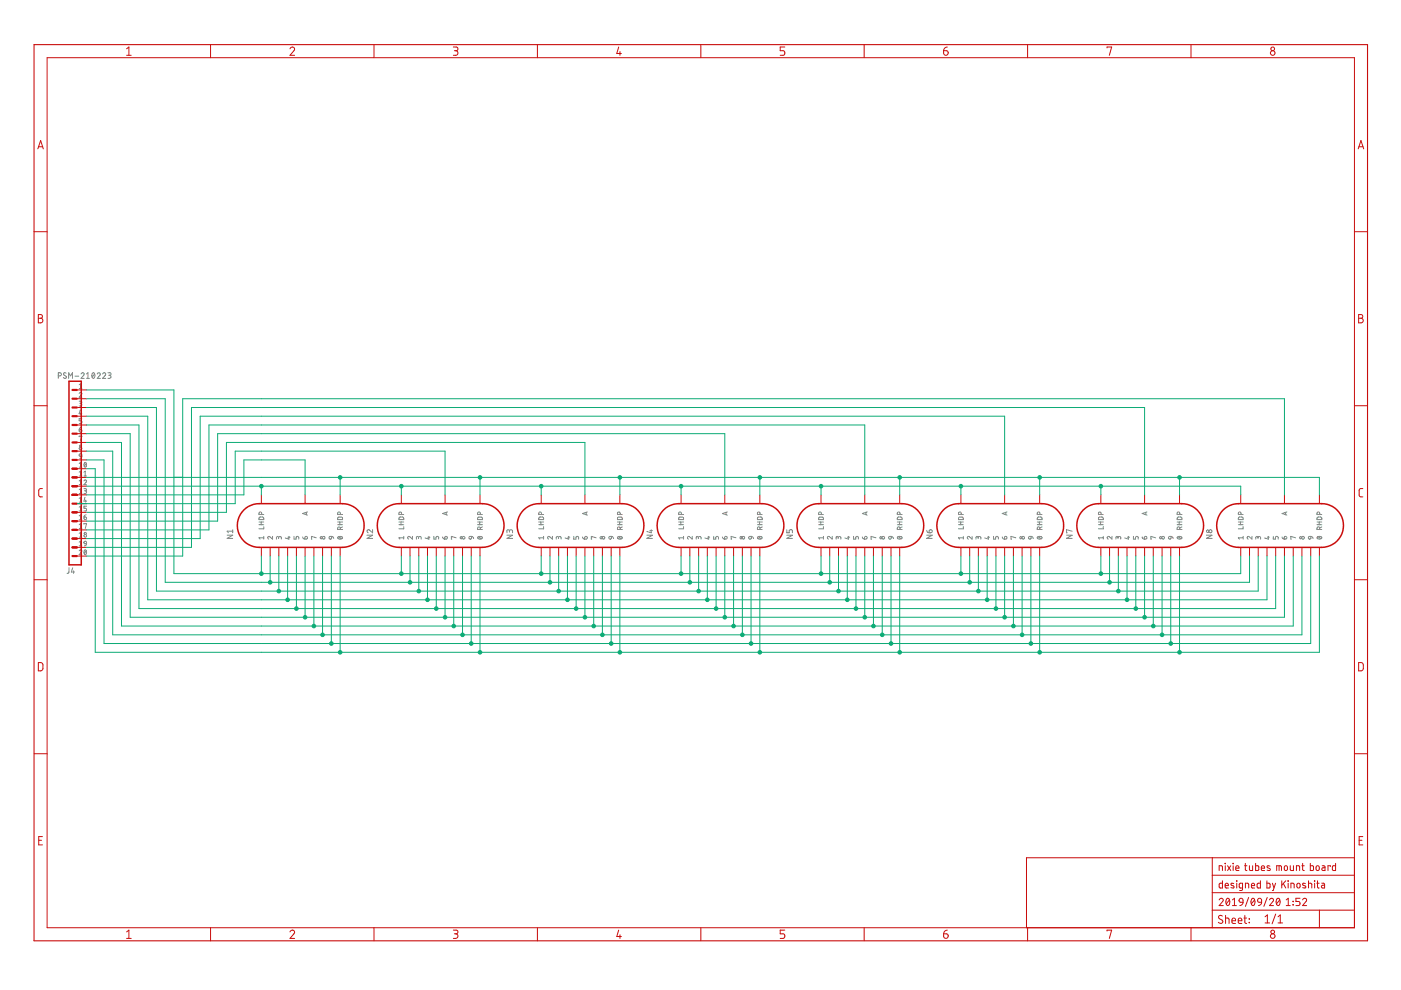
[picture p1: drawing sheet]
<svg xmlns="http://www.w3.org/2000/svg" width="297mm" height="210mm" viewBox="0 0 297 210" stroke-linecap="round" stroke-linejoin="round" font-family="sans-serif">
<g fill="none" stroke="#808080" stroke-width=".21">
<path d="M12.4 79.7l.6-.1v-.3l-.2-.2-.4-.1v1.2M14 79.1h-.4l-.1 .2 .4 .4a.29 .29 0 0 1 .1 .5 .29 .29 0 0 1-.5-.1h-.1M15.9 79.8h.8M17.2 79.3a.32 .32 0 0 1 .4-.2 .32 .32 0 0 1 .1 .5l-.5 .6h.6M18.3 79.3l.3-.3v1.2M19.6 79.1h.1a.6 .6 0 0 1 .4 .5 .6 .6 0 0 1-.4 .6l-.2-.6zM20.1 79.3l-.6 .6M20.6 79.3a.32 .32 0 0 1 .5-.2 .32 .32 0 0 1 .1 .5l-.6 .6h.7M21.8 79.3a.32 .32 0 0 1 .4-.2 .32 .32 0 0 1 .1 .5l-.5 .6h.6M22.9 79l.5 .1 .1 .1-.1 .3-.4 .1M23.2 79.6l.3 .2v.3l-.6 .1M14.6 80.2v-1.2l.4 .7 .4-.7v1.2"/>
<path d="M16.8 85.1l.5 .1v.3h-.4M16.8 83.4a.28 .28 0 0 1 .4-.2 .28 .28 0 0 1 .1 .5l-.5 .5h.6M16.8 91.1h.3a.29 .29 0 0 1 .3 .3 .29 .29 0 0 1-.3 .3 .29 .29 0 0 1-.3-.3zM16.8 92.6v-.1h.6l-.3 1M16.8 81.6l.3-.2v1M16.8 98.3l.3-.3v1.1M16.8 82.4h.6M16.8 99.1h.6M16.9 96.2h.4l.1 .6-.6-.2zM17 86.9l-.2 .8h.6M17.1 85.5l.3 .4-.2 .2h-.4M17.2 87.5v.4"/>
<path d="M17.3 90.6l-.4 .2-.1 .3M17.4 88.8h-.6v.4l.5 .1 .1 .2-.1 .3h-.5M17.4 96.8l-.2 .3-.3 .1M17.9 98.1h.1a.51 .51 0 0 1 .4 .5 .51 .51 0 0 1-.4 .4l-.2-.4zM18.3 98.3l-.5 .5M18.3 80.2h.7M16.8 116.8a.28 .28 0 0 1 .4-.2 .28 .28 0 0 1 .1 .4l-.5 .6h.6M16.8 113.9h.6M16.8 110.2h.6M16.8 100.1l.3-.2v1M16.8 102l.3-.3v1.1M16.8 103.8l.3-.2v1"/>
<path d="M16.8 105.7l.3-.2v1M16.8 107.5l.3-.2v1M16.8 109.4l.3-.2v1M16.8 111.3l.3-.3v1M16.8 113.1l.3-.2v1M16.8 115l.3-.3v1M16.8 100.9h.6M16.8 102.8h.6M16.8 104.6h.6M16.8 106.5h.6M16.8 108.3h.6M16.8 112h.6"/>
<path d="M16.8 115.7h.6M17.8 102a.28 .28 0 0 1 .4-.2 .28 .28 0 0 1 .1 .4l-.5 .6h.6M17.8 103.6l.5 .1-.1 .3-.3 .1M17.8 109.6h.4l.2 .3M17.8 109.6l.1 .5h.3l.2-.2M17.8 100.9h.6M17.8 100.1l.3-.2v1M17.8 111.1l.6-.1-.3 1M17.9 114.8h.3l.2 .5-.6-.1zM17.9 116.6h.1a.51 .51 0 0 1 .4 .5 .51 .51 0 0 1-.4 .5l-.2-.5zM18 105.5l-.2 .8h.6M18.1 104.1l.3 .3-.2 .2h-.4"/>
<path d="M18.2 106v.5M18.2 109.2l-.3 .1-.1 .3M18.3 116.8l-.5 .6M18.4 107.3h-.6v.5h.4l.2 .2-.2 .3h-.4M18.4 115.3l-.2 .3-.3 .1M18.4 109.9h.1M48.2 113.5h1.1l-1.1 .7h1.1M49.3 112.6h-1.1l.2 .4M49.3 112.3v.7M54.9 111.3h1M54.9 110.7h1M55 109.7l.8-.1 .1 .6h-1z"/>
<path d="M55.4 110.7v.6M55.5 109.1v-.4l-.2-.2-.3 .1-.1 .5h1M55.9 114h-1l.2 .3M55.9 111.7v.4h-1M55.9 113.7v.6M57.8 113.7v.6l-.6-.5a.28 .28 0 0 0-.4 .1 .28 .28 0 0 0 .2 .4M59.1 114l.1-.2h.3l.1 .5M59.1 114.2l-.1-.3-.2-.2-.1 .2-.1 .4M61 113.9h.5M61.3 113.7v.6l-.8-.2M62.3 113.7v.6h.5v-.4l.2-.2 .3 .2 .1 .4M64.2 113.9l.1 .3 .3 .1"/>
<path d="M64.7 113.9a.29 .29 0 0 1 .5 0 .29 .29 0 0 1-.3 .4h-.3zM64.9 108.6v.5M65.2 108.5l-1 .4 1 .3M67.1 114l-1.1-.3 .1 .6M69.8 113.8l.5-.1v.4a.29 .29 0 0 1-.4 .2 .29 .29 0 0 1-.1-.5zM70.3 113.7l.3 .2 .2 .3M71.6 111.3h1M71.6 110.7h1M71.7 113.9a.57 .57 0 0 1 .9 .2 .58 .58 0 0 1-1-.2zM71.7 109.7l.7-.1 .2 .2v.4h-1zM71.8 113.8l.6 .4M72.1 110.7v.6"/>
<path d="M72.2 112.3l-.1-.5h-.4l-.1 .5h1M72.2 109.1l-.1-.5-.3-.1-.2 .2v.4h1M72.6 111.7l-.4 .2M77.8 113.5h1.2l-1.2 .7h1.2M79 112.3v.7l-.7-.6a.33 .33 0 0 0-.5 .1 .33 .33 0 0 0 .3 .5M84.6 111.3h1M84.6 110.7h1M84.7 109.7l.7-.1 .2 .6h-1zM85 110.7v.6M85.1 109.1l-.1-.5-.2-.1-.2 .2v.4h1M85.6 114h-1l.2 .3M85.6 111.7v.4h-1"/>
<path d="M85.6 113.7v.6M87.4 113.7v.6l-.5-.5a.28 .28 0 0 0-.5 .1 .28 .28 0 0 0 .3 .4M88.7 114l.1-.2h.4l.1 .5M88.7 114.2v-.3l-.2-.2-.2 .2v.4M90.7 113.9h.5M90.9 113.7v.6l-.8-.2M92 113.7v.6h.4l.1-.4 .2-.2 .3 .2v.4M93.9 113.9l.1 .3 .3 .1M94.3 113.9a.29 .29 0 0 1 .5 0 .29 .29 0 0 1-.2 .4h-.3zM94.6 108.6v.5M94.9 108.5l-1 .4 1 .3M96.7 114l-1-.3 .1 .6"/>
<path d="M99.5 113.8l.5-.1v.4a.29 .29 0 0 1-.4 .2 .29 .29 0 0 1-.1-.5zM100 113.7l.3 .2 .1 .3M101.3 111.3h1M101.3 110.7h1M101.3 113.9a.56 .56 0 0 1 1 .2 .5 .5 0 0 1-.6 .2 .5 .5 0 0 1-.4-.4zM101.3 109.7l.8-.1 .2 .6h-1zM101.5 113.8l.5 .4M101.7 110.7v.6M101.8 112.3l-.1-.5h-.3l-.1 .5h1M101.8 109.1l-.1-.5-.2-.1-.2 .2v.4h1M102.3 111.7l-.5 .2M107.5 113.5h1.2l-1.2 .7h1.2"/>
<path d="M108 112.6l.3-.3 .2 .1 .2 .6M108 112.8l-.1-.4-.2-.1-.2 .2v.5M114.2 111.3h1.1M114.2 110.7h1.1M114.3 109.7l.8-.1 .2 .6h-1.1zM114.7 110.7v.6M114.8 109.1l-.1-.5-.3-.1-.1 .2-.1 .4h1.1M115.3 114h-1.1l.3 .3M115.3 111.7v.4h-1.1M115.3 113.7v.6M117.1 113.7v.6l-.6-.5a.28 .28 0 0 0-.4 .1 .28 .28 0 0 0 .2 .4M118.4 114l.1-.2h.4l.1 .5"/>
<path d="M118.4 114.2v-.3l-.2-.2-.2 .2-.1 .4M120.4 113.9h.4M120.6 113.7v.6l-.8-.2M121.6 113.7v.6h.5v-.4l.2-.2 .3 .2 .1 .4M123.5 113.9l.1 .3 .4 .1M124 113.9a.29 .29 0 0 1 .5 0 .29 .29 0 0 1-.3 .4h-.2zM124.3 108.6v.5M124.5 108.5l-1 .4 1 .3M126.4 114l-1-.3 .1 .6M129.1 113.8l.5-.1v.4a.28 .28 0 0 1-.4 .2 .28 .28 0 0 1-.1-.5zM129.6 113.7l.4 .2 .1 .3M130.9 111.3h1"/>
<path d="M130.9 110.7h1M131 113.9a.58 .58 0 0 1 .9 .2 .57 .57 0 0 1-1-.2zM131 109.7l.8-.1 .1 .6h-1zM131.1 113.8l.6 .4M131.4 110.7v.6M131.5 112.3l-.1-.5h-.4l-.1 .5h1M131.5 109.1v-.4l-.2-.2-.3 .1-.1 .5h1M131.9 111.7l-.4 .2M137.1 113.5h1.2l-1.2 .7h1.2M137.8 112.5h.5M138.1 112.3v.7l-1-.3M143.9 111.3h1"/>
<path d="M143.9 110.7h1M144 109.7l.7-.1 .2 .2v.4h-1zM144.4 110.7v.6M144.5 109.1l-.1-.4-.1-.2-.3 .1-.1 .5h1M144.9 114h-1l.2 .3M144.9 111.7v.4h-1M144.9 113.7v.6M146.8 113.7v.6l-.6-.5a.28 .28 0 0 0-.4 .1 .28 .28 0 0 0 .2 .4M148.1 114l.1-.2h.3l.1 .5M148.1 114.2l-.1-.3-.2-.2-.2 .2v.4M150 113.9h.5M150.3 113.7v.6l-.8-.2"/>
<path d="M151.3 113.7v.6h.5v-.4l.2-.2 .3 .2v.4M153.2 113.9l.1 .3 .3 .1M153.6 113.9a.3 .3 0 0 1 .6 0 .29 .29 0 0 1-.3 .4h-.3zM153.9 108.6v.5M154.2 108.5l-1 .4 1 .3M156 114l-1-.3 .1 .6M158.8 113.8l.5-.1v.4a.29 .29 0 0 1-.4 .2 .29 .29 0 0 1-.1-.5zM159.3 113.7l.3 .2 .1 .3M160.6 111.3h1M160.6 110.7h1M160.7 113.9a.56 .56 0 0 1 .9 .2 .5 .5 0 0 1-.6 .2 .5 .5 0 0 1-.3-.4zM160.7 109.7l.7-.1 .2 .6h-1z"/>
<path d="M160.8 113.8l.6 .4M161 110.7v.6M161.1 112.3l-.1-.5h-.3l-.1 .5h1M161.1 109.1l-.1-.5-.2-.1-.2 .2v.4h1M161.6 111.7l-.5 .2M166.8 112.3v.7h.5v-.4a.35 .35 0 0 1 .4-.3 .35 .35 0 0 1 .3 .3v.4M166.8 113.5h1.2l-1.2 .7h1.2M173.6 111.3h1M173.6 110.7h1M173.7 109.7l.7-.1 .2 .6h-1zM174 110.7v.6M174.1 109.1l-.1-.5-.2-.1-.2 .2v.4h1"/>
<path d="M174.6 114h-1l.2 .3M174.6 111.7v.4h-1M174.6 113.7v.6M176.4 113.7v.6l-.5-.5a.28 .28 0 0 0-.5 .1 .28 .28 0 0 0 .2 .4M177.7 114l.1-.2h.4l.1 .5M177.7 114.2v-.3l-.2-.2-.2 .2v.4M179.7 113.9h.4M179.9 113.7v.6l-.8-.2M181 113.7v.6h.4l.1-.4 .2-.2 .3 .2v.4M182.8 113.9l.2 .3 .3 .1M183.3 113.9a.29 .29 0 0 1 .5 0 .29 .29 0 0 1-.2 .4h-.3zM183.6 108.6v.5"/>
<path d="M183.9 108.5l-1.1 .4 1.1 .3M185.7 114l-1-.3v.6h.1M188.4 113.8l.6-.1v.4a.29 .29 0 0 1-.4 .2 .29 .29 0 0 1-.2-.5zM189 113.7l.3 .2 .1 .3M190.2 111.3h1.1M190.2 110.7h1.1M190.3 113.9a.56 .56 0 0 1 .9 .2 .5 .5 0 0 1-.5 .2 .5 .5 0 0 1-.4-.4zM190.3 109.7l.8-.1 .2 .6h-1.1zM190.5 113.8l.6 .4M190.7 110.7v.6M190.8 112.3l-.1-.5h-.3l-.2 .5h1.1M190.8 109.1l-.1-.5-.4 .1-.1 .4h1.1"/>
<path d="M191.3 111.7l-.5 .2M196.5 112.4a.51 .51 0 0 0 .5 .6M196.5 113.5h1.2l-1.2 .7h1.2M197.1 112.4a.34 .34 0 0 1 .5 .1 .34 .34 0 0 1-.3 .5h-.3zM203.2 111.3h1M203.2 110.7h1M203.3 109.7l.8-.1 .1 .6h-1zM203.7 110.7v.6M203.8 109.1v-.4l-.2-.2-.3 .1-.1 .5h1M204.2 114h-1l.3 .3M204.2 111.7v.4h-1M204.2 113.7v.6"/>
<path d="M206.1 113.7v.6l-.6-.5a.28 .28 0 0 0-.4 .1 .28 .28 0 0 0 .2 .4M207.4 114l.1-.2h.4l.1 .5M207.4 114.2l-.1-.3-.1-.2-.2 .2-.1 .4M209.4 113.9h.4M209.6 113.7v.6l-.8-.2M210.7 113.7v.6h.4v-.4l.2-.2 .3 .2 .1 .4M212.5 113.9l.1 .3 .4 .1M213 113.9a.29 .29 0 0 1 .5 0 .29 .29 0 0 1-.3 .4h-.2zM213.3 108.6v.5M213.5 108.5l-1 .4 1 .3M215.4 114l-1-.3 .1 .6M218.1 113.8l.5-.1v.4a.29 .29 0 0 1-.4 .2 .29 .29 0 0 1-.1-.5z"/>
<path d="M218.6 113.7l.3 .2 .2 .3M219.9 111.3h1M219.9 110.7h1M220 113.9a.56 .56 0 0 1 .9 .2 .58 .58 0 0 1-1-.2zM220 109.7l.7-.1 .2 .2v.4h-1zM220.1 113.8l.6 .4M220.4 110.7v.6M220.5 112.3l-.1-.5h-.4l-.1 .5h1M220.5 109.1l-.1-.5-.3-.1-.2 .2v.4h1M220.9 111.7l-.4 .2M226.1 113.5h1.2l-1.2 .7h1.2M227.3 112.6l-1.2-.3v.7h.2"/>
<path d="M232.9 111.3h1M232.9 110.7h1M233 109.7l.7-.1 .2 .6h-1zM233.3 110.7v.6M233.4 109.1l-.1-.5-.2-.1-.2 .2v.4h1M233.9 114h-1l.2 .3M233.9 111.7v.4h-1M233.9 113.7v.6M235.8 113.7v.6l-.6-.5a.28 .28 0 0 0-.4 .1 .28 .28 0 0 0 .2 .4M237 114l.2-.2h.3l.1 .5M237 114.2v-.3l-.2-.2-.2 .2v.4M239 113.9h.5"/>
<path d="M239.2 113.7v.6l-.8-.2M240.3 113.7v.6h.4l.1-.4 .2-.2 .3 .2v.4M242.2 113.9l.1 .3 .3 .1M242.8 113.7l-.2 .2v.4M242.8 113.7h.1M242.9 113.7l.2 .1v.4l-.5 .1M242.9 108.6v.5M243.2 108.5l-1 .4 1 .3M245 114l-1-.3v.6h.1M247.8 113.8l.5-.1v.4a.29 .29 0 0 1-.4 .2 .29 .29 0 0 1-.1-.5zM248.3 113.7l.3 .2 .1 .3M249.6 111.3h1"/>
<path d="M249.6 110.7h1M249.6 113.9a.56 .56 0 0 1 1 .2 .5 .5 0 0 1-.6 .2 .5 .5 0 0 1-.4-.4zM249.7 109.7l.7-.1 .2 .6h-1zM249.8 113.8l.6 .4M250 110.7v.6M250.1 112.3l-.1-.5h-.3l-.1 .5h1M250.1 109.1l-.1-.5-.2-.1-.2 .2v.4h1M250.6 111.7l-.5 .2M255.8 113.5h1.2l-1.2 .7h1.2M262.6 111.3h1M262.6 110.7h1M262.6 109.7l.8-.1 .2 .6h-1z"/>
<path d="M263 110.7v.6M263.1 109.1l-.1-.5-.2-.1-.2 .2v.4h1M263.6 114h-1l.2 .3M263.6 111.7v.4h-1M263.6 113.7v.6M265.4 113.7v.6l-.5-.5a.28 .28 0 0 0-.5 .1 .28 .28 0 0 0 .2 .4M266.7 114l.1-.2h.4l.1 .5M266.7 114.2v-.3l-.2-.2-.2 .2v.4M268.7 113.9h.4M268.9 113.7v.6l-.8-.2M270 113.7v.6h.4v-.4l.2-.2 .4 .2v.4M271.8 113.9l.1 .3 .4 .1"/>
<path d="M272.3 113.9a.29 .29 0 0 1 .5 0 .29 .29 0 0 1-.2 .4h-.3zM272.6 108.6v.5M272.8 108.5l-1 .4 1 .3M274.7 114l-1-.3 .1 .6M277.5 113.8l.4-.1v.4a.28 .28 0 0 1-.4 .2 .28 .28 0 0 1 0-.5zM277.9 113.7l.4 .2 .1 .3M279.2 111.3h1M279.2 110.7h1M279.3 113.9a.57 .57 0 0 1 .9 .2 .57 .57 0 0 1-.9-.2zM279.3 109.7l.8-.1 .1 .6h-1zM279.5 113.8l.5 .4M279.7 110.7v.6"/>
<path d="M279.8 112.3l-.1-.5h-.4l-.1 .5h1M279.8 109.1v-.4l-.2-.2-.3 .1-.1 .5h1M280.2 111.7l-.4 .2M14.6 120.4v1l-.4 .2M15.4 120.4l-.3 .9h.7M15.6 121v.6"/>
<circle cx="17.1" cy="94.6" r=".23"/>
<circle cx="17.1" cy="95.1" r=".28"/>
<circle cx="18.1" cy="113.6" r=".28"/>
<circle cx="18.1" cy="113.1" r=".23"/>
<circle cx="68.1" cy="114" r=".22"/>
<circle cx="68.6" cy="114" r=".29"/>
<circle cx="97.8" cy="114" r=".23"/>
<circle cx="98.3" cy="114" r=".29"/>
<circle cx="127.4" cy="114" r=".22"/>
<circle cx="127.9" cy="114" r=".28"/>
<circle cx="157.1" cy="114" r=".23"/>
<circle cx="157.6" cy="114" r=".29"/>
<circle cx="186.8" cy="114" r=".23"/>
<circle cx="187.3" cy="114" r=".28"/>
<circle cx="216.4" cy="114" r=".22"/>
<circle cx="216.9" cy="114" r=".29"/>
<circle cx="246.1" cy="114" r=".23"/>
<circle cx="246.6" cy="114" r=".29"/>
<circle cx="256.1" cy="112.6" r=".26"/>
<circle cx="256.6" cy="112.6" r=".33"/>
<circle cx="275.8" cy="114" r=".22"/>
<circle cx="276.3" cy="114" r=".28"/>
</g>
<g fill="none" stroke="#c90d0c" stroke-width=".21">
<path d="M10 12.2h277.2v184.5h-277.2zM26.8 10.4l.5-.4v1.7M26.8 11.7h1M44.6 9.5v2.7M61.5 10.4a.48 .48 0 0 1 .7-.4 .48 .48 0 0 1 .1 .8l-.8 .9h1M79.3 9.5v2.7M96.1 10h.6a.39 .39 0 0 1 .4 .4 .39 .39 0 0 1-.4 .4h-.4M96.6 10.8a.49 .49 0 0 1 .5 .4 .49 .49 0 0 1-.5 .5h-.5M113.9 9.5v2.7M131.2 10l-.4 1.3h.9M131.4 10.9v.8M148.6 9.5v2.7"/>
<path d="M166.4 10h-1v.8h.6a.5 .5 0 0 1 .4 .4 .5 .5 0 0 1-.4 .5h-.6M183.2 9.5v2.7M200.1 10.8h.5a.49 .49 0 0 1 .4 .5 .49 .49 0 0 1-.5 .4 .49 .49 0 0 1-.4-.5zM200.9 10l-.5 .1-.3 .7M217.9 9.5v2.7M234.7 10.2v-.2h1l-.5 1.7M252.5 9.5v2.7M8 31.6l.6-1.8 .6 1.8M8.2 31.1h.8M288 31.6l.5-1.8 .6 1.8M288.1 31.1h.9M7.2 49.1h2.8"/>
<path d="M287.2 49.1h2.7M8.1 66.7h.5a.39 .39 0 0 1 .4 .4 .39 .39 0 0 1-.4 .4 .49 .49 0 0 1 .5 .5 .49 .49 0 0 1-.5 .5h-.5zM8.1 67.5h.5M288.1 66.7h.4a.39 .39 0 0 1 .4 .4 .39 .39 0 0 1-.4 .4 .49 .49 0 0 1 .5 .5 .49 .49 0 0 1-.5 .5h-.4zM288.1 67.5h.4M7.2 86h2.8M16.5 90.1h1.9M16.5 88.2h1.9M16.5 86.4h1.9M16.5 84.5h1.9M16.5 82.7h1.9M16.5 91.9h1.9"/>
<path d="M16.5 93.8h1.9M16.5 95.7h1.9M16.5 97.5h1.9M16.5 99.4h1.9M287.2 86h2.7M9 103.6h-.5l-.3 .4 .1 1.1 .2 .2h.5M16.5 101.2h1.9M16.5 103.1h1.9M16.5 104.9h1.9M16.5 106.8h1.9M16.5 108.6h1.9M16.5 110.5h1.9"/>
<path d="M16.5 112.4h1.9M16.5 114.2h1.9M16.5 116.1h1.9M16.5 117.9h1.9M55.4 104.9v1.9M55.4 116.1v1.8M57.3 116.1v1.8M59.1 116.1v1.8M61 116.1v1.8M62.8 116.1v1.8M64.7 104.9v1.9M64.7 116.1v1.8"/>
<path d="M66.5 116.1v1.8M68.4 116.1v1.8M70.3 116.1v1.8M72.1 104.9v1.9M72.1 116.1v1.8M85.1 104.9v1.9M85.1 116.1v1.8M86.9 116.1v1.8M88.8 116.1v1.8M90.6 116.1v1.8M92.5 116.1v1.8M94.4 104.9v1.9"/>
<path d="M94.4 116.1v1.8M96.2 116.1v1.8M98.1 116.1v1.8M99.9 116.1v1.8M101.8 104.9v1.9M101.8 116.1v1.8M114.7 104.9v1.9M114.7 116.1v1.8M116.6 116.1v1.8M118.4 116.1v1.8M120.3 116.1v1.8M122.2 116.1v1.8"/>
<path d="M124 104.9v1.9M124 116.1v1.8M125.9 116.1v1.8M127.7 116.1v1.8M129.6 116.1v1.8M131.4 104.9v1.9M131.4 116.1v1.8M144.4 104.9v1.9M144.4 116.1v1.8M146.3 116.1v1.8M148.1 116.1v1.8M150 116.1v1.8"/>
<path d="M151.8 116.1v1.8M153.7 104.9v1.9M153.7 116.1v1.8M155.5 116.1v1.8M157.4 116.1v1.8M159.2 116.1v1.8M161.1 104.9v1.9M161.1 116.1v1.8M174.1 104.9v1.9M174.1 116.1v1.8M175.9 116.1v1.8M177.8 116.1v1.8"/>
<path d="M179.6 116.1v1.8M181.5 116.1v1.8M183.3 104.9v1.9M183.3 116.1v1.8M185.2 116.1v1.8M187 116.1v1.8M188.9 116.1v1.8M190.8 104.9v1.9M190.8 116.1v1.8M203.7 104.9v1.9M203.7 116.1v1.8M205.6 116.1v1.8"/>
<path d="M207.4 116.1v1.8M209.3 116.1v1.8M211.2 116.1v1.8M213 104.9v1.9M213 116.1v1.8M214.9 116.1v1.8M216.7 116.1v1.8M218.6 116.1v1.8M220.4 104.9v1.9M220.4 116.1v1.8M233.4 104.9v1.9M233.4 116.1v1.8"/>
<path d="M235.2 116.1v1.8M237.1 116.1v1.8M239 116.1v1.8M240.8 116.1v1.8M242.7 104.9v1.9M242.7 116.1v1.8M244.5 116.1v1.8M246.4 116.1v1.8M248.2 116.1v1.8M250.1 104.9v1.9M250.1 116.1v1.8M263.1 104.9v1.9"/>
<path d="M263.1 116.1v1.8M264.9 116.1v1.8M266.8 116.1v1.8M268.6 116.1v1.8M270.5 116.1v1.8M272.3 104.9v1.9M272.3 116.1v1.8M274.2 116.1v1.8M276 116.1v1.8M277.9 116.1v1.8M279.7 104.9v1.9M279.7 116.1v1.8"/>
<path d="M288.9 103.6h-.5l-.2 .4v1.1l.2 .2h.5M7.2 122.9h2.8M287.2 122.9h2.7M7.2 159.8h2.8M8.1 140.5h.7l.3 .3v1.1l-.3 .3h-.7zM287.2 159.8h2.7M288.1 140.5h.6l.3 .3 .1 1-.4 .4h-.6zM8.2 178.2h.6M9 177.4h-.8v1.7h.8M288.2 178.2h.6M288.9 177.4h-.7v1.7h.7M26.8 197.6l.5-.4v1.8"/>
<path d="M26.8 199h1M44.6 196.7v2.8M61.5 197.6a.48 .48 0 0 1 .7-.4 .48 .48 0 0 1 .1 .8l-.8 1h1M79.3 196.7v2.8M96.1 197.2h.6a.39 .39 0 0 1 .4 .4 .39 .39 0 0 1-.4 .4h-.4M96.6 198a.49 .49 0 0 1 .5 .5 .49 .49 0 0 1-.5 .5h-.5M113.9 196.7v2.8M131.2 197.2l-.4 1.4h.9M131.4 198.2v.8M148.6 196.7v2.8M166.4 197.2h-1v.8h.6a.5 .5 0 0 1 .4 .5 .5 .5 0 0 1-.4 .5h-.6M183.2 196.7v2.8"/>
<path d="M200.1 198h.5a.49 .49 0 0 1 .4 .5 .49 .49 0 0 1-.5 .5 .49 .49 0 0 1-.4-.5zM200.9 197.2l-.5 .2-.3 .6M217.9 196.7v2.8M234.7 197.4v-.2h1l-.5 1.8M252.5 196.7v2.8M257 193h30.2M257 181.9v14.8M257 189.3h30.2M257 185.6h30.2M258.5 184.6v-1l.7 .1v.9M258.5 190.8a.42 .42 0 0 1 .6-.3 .42 .42 0 0 1 .1 .6l-.7 .9h.9M259.2 194.2l-.6-.1-.2 .4v.2l.7 .4a.43 .43 0 0 1 0 .6 .43 .43 0 0 1-.6 0l-.2-.1"/>
<path d="M259.2 186.8v1.5h-.5l-.2-.3v-.6l.7-.1M259.7 183l.1 .1zM259.8 187.8h.6a.36 .36 0 0 0-.2-.5 .36 .36 0 0 0-.4 .3v.6l.6 .1M259.8 183.6v1M259.8 194.6l.6 .1 .2 .1v1M259.8 194.1v1.7M260.1 190.6l.2-.1a.92 .92 0 0 1 0 1.5 .96 .96 0 0 1-.2-1.4zM260.3 183.6l.6 1M260.7 190.8l-.7 .8M260.9 183.6l-.6 1M261.2 195.2h.8a.4 .4 0 0 0-.3-.5 .4 .4 0 0 0-.5 .3l.1 .7 .7 .1M261.3 192h.8"/>
<path d="M261.3 190.8l.4-.3v1.5M261.4 183l.1 .1zM261.5 183.6v1M261.6 187.3h-.5l-.1 .2 .5 .4 .1 .3h-.6M262 184.1h.7a.36 .36 0 0 0-.3-.5 .36 .36 0 0 0-.4 .3l.1 .6 .6 .1M262.2 186.8h.1zM262.2 187.3v1M262.5 195.2h.8a.4 .4 0 0 0-.3-.5 .4 .4 0 0 0-.5 .3l.1 .7 .7 .1M262.8 190.6l.3-.1 .3 .1 .1 .7-.7-.1-.1-.3zM263.4 188.3h-.5l-.1-.2-.1-.6 .2-.2h.5v1.3l-.1 .2h-.5M263.5 191.3l-.1 .4-.5 .3M263.7 194.6h.6"/>
<path d="M263.9 183.6h.5M263.9 194.1v1.5l.4 .2M264 183l.1 1.4 .3 .2M264.1 188.3v-1l.6 .1 .1 .9M264.7 190.3l-.6 1.9M264.8 194.8l.1 .1zM264.8 195.6h.1zM264.9 183.6v.8l.3 .2h.4v-1M265.3 187.8h.7a.36 .36 0 0 0-.2-.5 .36 .36 0 0 0-.5 .3l.1 .6 .6 .1M265.4 190.6l.3-.1a.92 .92 0 0 1 0 1.5 .96 .96 0 0 1-.3-1.4zM266 190.8l-.7 .8M266.2 183v1.6l.6-.1v-.9h-.6"/>
<path d="M266.8 190.6l.3-.1 .3 .1 .1 .7-.8-.1-.1-.3zM267.2 186.8v1.5h-.5l-.2-.3 .1-.6 .6-.1M267.4 184.1h.7a.37 .37 0 0 0-.2-.5 .37 .37 0 0 0-.5 .3l.1 .6 .6 .1M267.5 191.3l-.1 .4-.6 .3M268.2 194.4l.5-.4v1.7M268.2 195.7h1M268.6 186.8v1.5h.5l.2-.3v-.6l-.7-.1M268.7 190.3l-.7 1.9M269.2 190.8a.42 .42 0 0 1 .5-.3 .42 .42 0 0 1 .2 .6l-.7 .9h.8M269.2 183.6h-.5l-.1 .2 .7 .4v.3h-.7M269.8 187.3l.3 1M270.4 187.3l-.5 1.5h-.1"/>
<path d="M270.5 193.8l-.8 2.1M270.7 184.6v-1h.9l.1 1M270.8 190.6l.2-.1a.92 .92 0 0 1 0 1.5 .96 .96 0 0 1-.2-1.4zM271 195.7h.9M271 194.4l.4-.4v1.7M271.2 183.6v1M271.3 190.8l-.7 .8M271.8 186.8v1.5M272.1 187.3l.5 1M272.4 183.6h.3l.2 .1v.7l-.2 .2-.4-.2zM272.6 186.8l-.8 .9M272.7 190.8l.4-.3v1.5"/>
<path d="M272.7 192h.9M273.1 186.8h.1zM273.1 187.3v1M273.6 183.6v.8l.2 .2h.4v-1M273.7 188.3v-1l.7 .1v.9M274.1 191.1l.1 .1zM274.1 191.8l.1 .1zM274.9 184.6v-1l.6 .1v.9M275.1 187.3h.3l.2 .2 .1 .4-.3 .4-.4-.2zM275.6 190.5h-.8v.6h.5a.44 .44 0 0 1 .3 .5 .44 .44 0 0 1-.3 .4h-.5M276 183.6h.5M276.2 183v1.4l.3 .2"/>
<path d="M276.2 190.8a.42 .42 0 0 1 .6-.3 .42 .42 0 0 1 .1 .6l-.7 .9h.8M276.8 187.3h-.5l-.1 .2 .6 .4v.3h-.6M277.4 187.3l.7 .1v.9M277.4 186.8v1.5M277.8 183v1.6l.6-.1 .1-.8-.7-.1M278.7 186.8h.1zM278.7 187.3v1M279.1 183.6h.3l.3 .1v.5l-.3 .4-.3-.2zM279.2 187.3h.5M279.3 186.8l.1 1.3 .3 .2M279.7 193v3.7M280.2 187.3h.5l.1 .2v.8h-.5l-.1-.3v-.2l.6-.1"/>
<path d="M280.3 183.6h.5l.1 .2v.8h-.5l-.2-.3 .1-.2 .6-.1M282.1 183.7v-.1h-.5v1M283.2 183v1.6l-.6-.1v-.9h.6M287.2 181.9h-69.6v14.8"/>
<circle cx="269.8" cy="11.2" r=".48"/>
<circle cx="269.8" cy="10.4" r=".4"/>
<circle cx="269.8" cy="198.5" r=".48"/>
<circle cx="269.8" cy="197.6" r=".39"/>
</g>
<path d="M14.6 80.8h2.6v39h-2.6zM51.7 108.1a4.7 4.7 0 0 1 3.2-1.3h17.7a4.6 4.6 0 0 1 4.6 4.6 4.6 4.6 0 0 1-4.6 4.7h-17.7a4.6 4.6 0 0 1-4.2-2.9 4.6 4.6 0 0 1 1-5.1zM81.3 108.1a4.7 4.7 0 0 1 3.3-1.3h17.6a4.6 4.6 0 0 1 4.7 4.6 4.6 4.6 0 0 1-4.7 4.7h-17.6a4.6 4.6 0 0 1-4.3-2.9 4.6 4.6 0 0 1 1-5.1zM111 108.1l1-.7a4.5 4.5 0 0 1 2.3-.6h17.6a4.6 4.6 0 0 1 4.6 4.6 4.6 4.6 0 0 1-4.6 4.7h-17.6a4.6 4.6 0 0 1-4.3-2.9 4.6 4.6 0 0 1 1-5.1zM140.7 108.1a4.7 4.7 0 0 1 3.3-1.3h17.6a4.6 4.6 0 0 1 4.6 4.6 4.6 4.6 0 0 1-4.6 4.7h-17.6a4.6 4.6 0 0 1-4.3-2.9 4.6 4.6 0 0 1 1-5.1zM170.3 108.1l1-.7a4.3 4.3 0 0 1 2.3-.6h17.6a4.6 4.6 0 0 1 4.7 4.6 4.6 4.6 0 0 1-4.7 4.7h-17.6a4.6 4.6 0 0 1-4.3-2.9 4.6 4.6 0 0 1 1-5.1zM200 108.1a4.7 4.7 0 0 1 3.3-1.3h17.6a4.6 4.6 0 0 1 4.6 4.6 4.6 4.6 0 0 1-4.6 4.7h-17.6a4.6 4.6 0 0 1-4.3-2.9 4.6 4.6 0 0 1 1-5.1zM229.7 108.1a4.7 4.7 0 0 1 3.2-1.3h17.6a4.6 4.6 0 0 1 4.7 4.6 4.6 4.6 0 0 1-4.7 4.7h-17.6a4.6 4.6 0 0 1-4.2-2.9 4.6 4.6 0 0 1 1-5.1zM259.3 108.1l1-.7a4.5 4.5 0 0 1 2.3-.6h17.6a4.6 4.6 0 0 1 4.6 4.6 4.6 4.6 0 0 1-4.6 4.7h-17.6a4.6 4.6 0 0 1-4.3-2.9 4.6 4.6 0 0 1 1-5.1z" fill="none" stroke="#c90d0c" stroke-width=".32"/>
<g fill="none" stroke="#c90d0c" stroke-width=".47">
<path d="M15.4 86.4h.9M15.4 88.2h.9M15.4 90.1h.9M15.4 82.7h.9M15.4 84.5h.9M15.4 91.9h.9M15.4 93.8h.9M15.4 95.7h.9M15.4 97.5h.9M15.4 99.4h.9M15.4 101.2h.9M15.4 103.1h.9"/>
<path d="M15.4 104.9h.9M15.4 108.6h.9M15.4 106.8h.9M15.4 110.5h.9M15.4 112.4h.9M15.4 114.2h.9M15.4 116.1h.9M15.4 117.9h.9"/>
</g>
<path d="M7.2 9.5h282.7v190h-282.7z" fill="none" stroke="#c90d0c" stroke-width=".23"/>
<g fill="none" stroke="#0dab76" stroke-width=".21">
<path d="M18.4 82.7h18.5v38.9h226.2v-3.7M18.4 86.4h14.8v38.9h233.6v-7.4M18.4 88.2h12.9v39h237.3v-9.3M18.4 90.1h11.1v38.9h241v-11.1M18.4 93.8h7.4v38.9h248.4v-14.8M18.4 95.7h5.5v38.9h252.1v-16.7M18.4 97.5h3.7v38.9h255.8v-18.5M18.4 99.4h1.8v38.9h259.5v-20.4M18.4 84.5h16.6v39h229.9v-5.6M18.4 91.9h9.2v39h244.7v-13M18.4 103.1h244.7v1.8M18.4 104.9h33.3v-7.4h13v7.4"/>
<path d="M18.4 101.2h261.3v3.7M55.4 103.1v1.8M55.4 117.9v3.7M57.3 117.9v5.6M59.1 117.9v7.4M61 117.9v9.3M62.8 117.9v11.1M64.7 117.9v13M66.5 117.9v14.8M68.4 117.9v16.7M70.3 117.9v18.5M72.1 101.2v3.7"/>
<path d="M72.1 117.9v20.4M85.1 103.1v1.8M85.1 117.9v3.7M86.9 117.9v5.6M88.8 117.9v7.4M90.6 117.9v9.3M92.5 117.9v11.1M94.4 104.9v-9.2h-44.5v11.1h-33.4M94.4 117.9v13M96.2 117.9v14.8M98.1 117.9v16.7M99.9 117.9v18.5"/>
<path d="M101.8 101.2v3.7M101.8 117.9v20.4M114.7 103.1v1.8M114.7 117.9v3.7M116.6 117.9v5.6M118.4 117.9v7.4M120.3 117.9v9.3M122.2 117.9v11.1M124 104.9v-11.1h-76v14.8h-29.6M124 117.9v13M125.9 117.9v14.8M127.7 117.9v16.7"/>
<path d="M129.6 117.9v18.5M131.4 101.2v3.7M131.4 117.9v20.4M144.4 103.1v1.8M144.4 117.9v3.7M146.3 117.9v5.6M148.1 117.9v7.4M150 117.9v9.3M151.8 117.9v11.1M153.7 104.9v-13h-107.6v18.6h-27.7M153.7 117.9v13M155.5 117.9v14.8"/>
<path d="M157.4 117.9v16.7M159.2 117.9v18.5M161.1 101.2v3.7M161.1 117.9v20.4M174.1 103.1v1.8M174.1 117.9v3.7M175.9 117.9v5.6M177.8 117.9v7.4M179.6 117.9v9.3M181.5 117.9v11.1M183.3 104.9v-14.8h-139v22.3h-25.9M183.3 117.9v13"/>
<path d="M185.2 117.9v14.8M187 117.9v16.7M188.9 117.9v18.5M190.8 101.2v3.7M190.8 117.9v20.4M203.7 103.1v1.8M203.7 117.9v3.7M205.6 117.9v5.6M207.4 117.9v7.4M209.3 117.9v9.3M211.2 117.9v11.1M213 104.9v-16.7h-170.6v26h-24"/>
<path d="M213 117.9v13M214.9 117.9v14.8M216.7 117.9v16.7M218.6 117.9v18.5M220.4 101.2v3.7M220.4 117.9v20.4M233.4 103.1v1.8M233.4 117.9v3.7M235.2 117.9v5.6M237.1 117.9v7.4M239 117.9v9.3M240.8 117.9v11.1"/>
<path d="M242.7 104.9v-18.5h-202.1v29.7h-22.2M242.7 117.9v13M244.5 117.9v14.8M246.4 117.9v16.7M248.2 117.9v18.5M250.1 101.2v3.7M250.1 117.9v20.4M272.3 104.9v-20.4h-233.6v33.4h-20.3"/>
</g>
<g fill="#0dab76" stroke="#0dab76" stroke-width=".21">
<circle cx="55.4" cy="121.6" r=".38"/>
<circle cx="85.1" cy="121.6" r=".38"/>
<circle cx="114.7" cy="121.6" r=".38"/>
<circle cx="203.7" cy="121.6" r=".38"/>
<circle cx="233.4" cy="121.6" r=".38"/>
<circle cx="174.1" cy="121.6" r=".38"/>
<circle cx="144.4" cy="121.6" r=".38"/>
<circle cx="118.4" cy="125.3" r=".38"/>
<circle cx="88.8" cy="125.3" r=".38"/>
<circle cx="59.1" cy="125.3" r=".38"/>
<circle cx="237.1" cy="125.3" r=".38"/>
<circle cx="207.4" cy="125.3" r=".38"/>
<circle cx="177.8" cy="125.3" r=".38"/>
<circle cx="148.1" cy="125.3" r=".38"/>
<circle cx="120.3" cy="127.2" r=".38"/>
<circle cx="90.6" cy="127.2" r=".38"/>
<circle cx="61" cy="127.2" r=".38"/>
<circle cx="239" cy="127.2" r=".38"/>
<circle cx="209.3" cy="127.2" r=".38"/>
<circle cx="179.6" cy="127.2" r=".38"/>
<circle cx="150" cy="127.2" r=".38"/>
<circle cx="122.2" cy="129" r=".38"/>
<circle cx="92.5" cy="129" r=".38"/>
<circle cx="62.8" cy="129" r=".38"/>
<circle cx="240.8" cy="129" r=".38"/>
<circle cx="211.2" cy="129" r=".38"/>
<circle cx="181.5" cy="129" r=".38"/>
<circle cx="151.8" cy="129" r=".38"/>
<circle cx="125.9" cy="132.7" r=".38"/>
<circle cx="96.2" cy="132.7" r=".38"/>
<circle cx="66.5" cy="132.7" r=".38"/>
<circle cx="244.5" cy="132.7" r=".38"/>
<circle cx="214.9" cy="132.7" r=".38"/>
<circle cx="185.2" cy="132.7" r=".38"/>
<circle cx="155.5" cy="132.7" r=".38"/>
<circle cx="127.7" cy="134.6" r=".38"/>
<circle cx="98.1" cy="134.6" r=".38"/>
<circle cx="68.4" cy="134.6" r=".38"/>
<circle cx="246.4" cy="134.6" r=".38"/>
<circle cx="216.7" cy="134.6" r=".38"/>
<circle cx="187" cy="134.6" r=".38"/>
<circle cx="157.4" cy="134.6" r=".38"/>
<circle cx="129.6" cy="136.4" r=".38"/>
<circle cx="99.9" cy="136.4" r=".38"/>
<circle cx="70.3" cy="136.4" r=".38"/>
<circle cx="248.2" cy="136.4" r=".38"/>
<circle cx="218.6" cy="136.4" r=".38"/>
<circle cx="188.9" cy="136.4" r=".38"/>
<circle cx="159.2" cy="136.4" r=".38"/>
<circle cx="55.4" cy="103.1" r=".38"/>
<circle cx="85.1" cy="103.1" r=".38"/>
<circle cx="114.7" cy="103.1" r=".38"/>
<circle cx="203.7" cy="103.1" r=".38"/>
<circle cx="233.4" cy="103.1" r=".38"/>
<circle cx="174.1" cy="103.1" r=".38"/>
<circle cx="144.4" cy="103.1" r=".38"/>
<circle cx="72.1" cy="101.2" r=".38"/>
<circle cx="101.8" cy="101.2" r=".38"/>
<circle cx="131.4" cy="101.2" r=".38"/>
<circle cx="220.4" cy="101.2" r=".38"/>
<circle cx="250.1" cy="101.2" r=".38"/>
<circle cx="190.8" cy="101.2" r=".38"/>
<circle cx="161.1" cy="101.2" r=".38"/>
<circle cx="235.2" cy="123.5" r=".38"/>
<circle cx="205.6" cy="123.5" r=".38"/>
<circle cx="175.9" cy="123.5" r=".38"/>
<circle cx="116.6" cy="123.5" r=".38"/>
<circle cx="86.9" cy="123.5" r=".38"/>
<circle cx="57.3" cy="123.5" r=".38"/>
<circle cx="146.3" cy="123.5" r=".38"/>
<circle cx="242.7" cy="130.9" r=".38"/>
<circle cx="213" cy="130.9" r=".38"/>
<circle cx="183.3" cy="130.9" r=".38"/>
<circle cx="124" cy="130.9" r=".38"/>
<circle cx="94.4" cy="130.9" r=".38"/>
<circle cx="64.7" cy="130.9" r=".38"/>
<circle cx="153.7" cy="130.9" r=".38"/>
<circle cx="250.1" cy="138.3" r=".38"/>
<circle cx="220.4" cy="138.3" r=".38"/>
<circle cx="190.8" cy="138.3" r=".38"/>
<circle cx="131.4" cy="138.3" r=".38"/>
<circle cx="101.8" cy="138.3" r=".38"/>
<circle cx="72.1" cy="138.3" r=".38"/>
<circle cx="161.1" cy="138.3" r=".38"/>
</g>
</svg>
